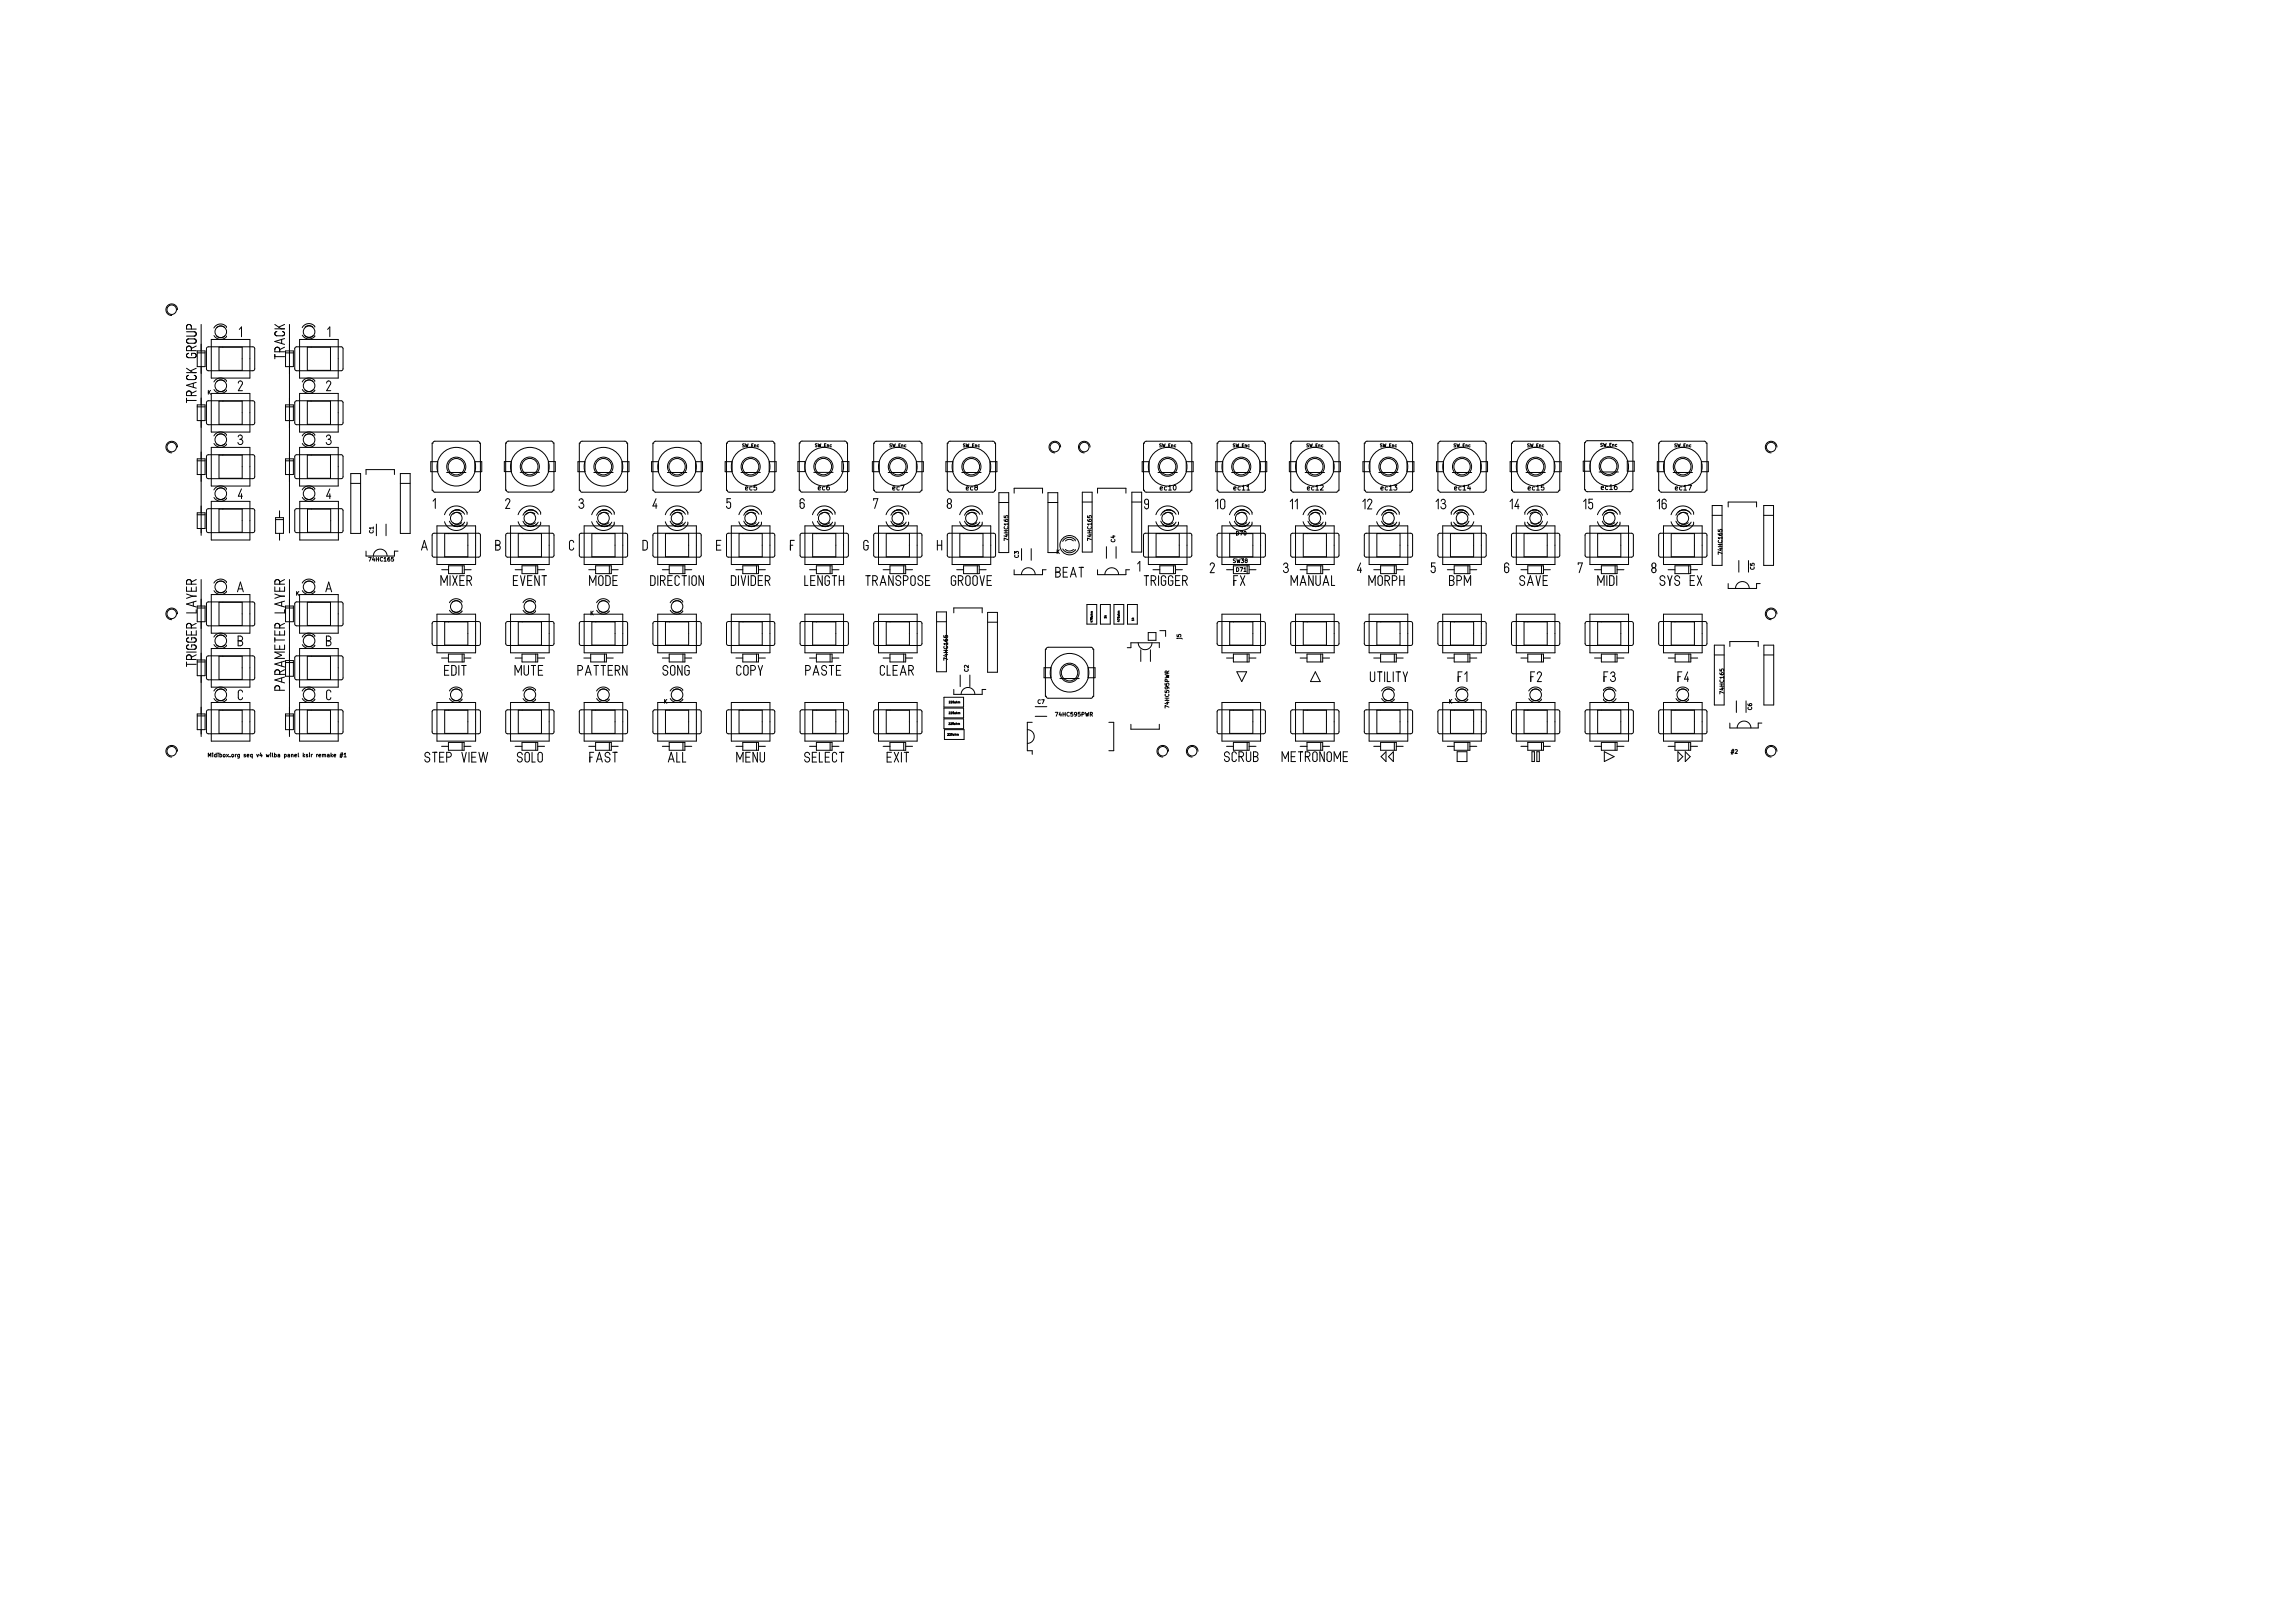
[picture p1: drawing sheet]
<svg xmlns="http://www.w3.org/2000/svg" width="594mm" height="420mm" viewBox="0 0 594 420" stroke-linecap="round" stroke-linejoin="round" font-family="sans-serif">
<defs><g id="words">
<g font-size="1.8">
<text x="193" y="126.9">ec5</text>
<text x="211.8" y="126.9">ec6</text>
<text x="231.1" y="126.9">ec7</text>
<text x="250.1" y="126.9">ec8</text>
<text x="300.4" y="126.9">ec10</text>
<text x="319.5" y="126.9">ec11</text>
<text x="338.5" y="126.9">ec12</text>
<text x="357.6" y="126.9">ec13</text>
<text x="376.6" y="126.9">ec14</text>
<text x="395.7" y="126.9">ec15</text>
<text x="414.6" y="126.8">ec16</text>
<text x="433.8" y="126.9">ec17</text>
</g>
<g font-size="1.4">
<text x="53.7" y="102.1">K</text>
<text x="96.7" y="138.1" transform="rotate(-90 96.7 138.1)">C1</text>
<text x="261" y="139.6" transform="rotate(-90 261 139.6)">74HC165</text>
<text x="273.4" y="143.4">K</text>
<text x="282.6" y="139.6" transform="rotate(-90 282.6 139.6)">74HC165</text>
<text x="288.7" y="140.4" transform="rotate(-90 288.7 140.4)">C4</text>
<text x="320" y="138.6">D70</text>
<text x="445.8" y="143.2" transform="rotate(-90 445.8 143.2)">74HC165</text>
<text x="95.7" y="145.3">74HC165</text>
<text x="263.7" y="144.4" transform="rotate(-90 263.7 144.4)">C3</text>
<text x="319.2" y="145.7">SW38</text>
<text x="320" y="148">D71</text>
<text x="454.1" y="147.5" transform="rotate(-90 454.1 147.5)">C5</text>
<text x="76.5" y="154.2">K</text>
<text x="152.7" y="159.3">K</text>
<text x="305.7" y="165.3" transform="rotate(-90 305.7 165.3)">j5</text>
<text x="245.4" y="170.6" transform="rotate(-90 245.4 170.6)">74HC165</text>
<text x="250.7" y="173.9" transform="rotate(-90 250.7 173.9)">C2</text>
<text x="446.2" y="179.3" transform="rotate(-90 446.2 179.3)">74HC165</text>
<text x="171.8" y="182.1">K</text>
<text x="268.6" y="182.2">C7</text>
<text x="273.4" y="185.5">74HC595PWR</text>
<text x="302.6" y="183" transform="rotate(-90 302.6 183)">74HC595PWR</text>
<text x="375" y="182.1">K</text>
<text x="453.5" y="183.8" transform="rotate(-90 453.5 183.8)">C6</text>
<text x="56.5" y="196">Midibox.org seq v4 wilba panel ksir remake #1</text>
<text x="448.2" y="195.1">#2</text>
</g>
<g font-size="1.1">
<text x="192" y="115.7">SW_Enc</text>
<text x="210.9" y="115.7">SW_Enc</text>
<text x="230.1" y="115.7">SW_Enc</text>
<text x="249.2" y="115.7">SW_Enc</text>
<text x="300" y="115.7">SW_Enc</text>
<text x="319" y="115.7">SW_Enc</text>
<text x="338.1" y="115.7">SW_Enc</text>
<text x="357.1" y="115.7">SW_Enc</text>
<text x="376.2" y="115.7">SW_Enc</text>
<text x="395.2" y="115.7">SW_Enc</text>
<text x="414.2" y="115.6">SW_Enc</text>
<text x="433.3" y="115.7">SW_Enc</text>
</g>
<g font-size=".7">
<text x="282.8" y="161" transform="rotate(-90 282.8 161)">470ohm</text>
<text x="286.4" y="160.1" transform="rotate(-90 286.4 160.1)">1k</text>
<text x="289.8" y="160.9" transform="rotate(-90 289.8 160.9)">470ohm</text>
<text x="293.5" y="160.7" transform="rotate(-90 293.5 160.7)">1k</text>
<text x="245.7" y="184.8">220ohm</text>
<text x="245.8" y="182">220ohm</text>
<text x="245.4" y="190.4">220ohm</text>
<text x="245.7" y="187.6">220ohm</text>
</g>
</g></defs>
<g fill="none" stroke="#000" stroke-width=".26">
<path d="M46 80.2a1.5 1.5 0 0 0-1.6-1.5 1.5 1.5 0 0 0-1.5 1.5 1.5 1.5 0 0 0 1.5 1.5M48.3 85.9h1.9a.57 .57 0 0 1 .6 .5 .57 .57 0 0 1-.6 .6h-1.9M48.3 95.3l1.6 1.2M48.3 96.5h2.5M48.5 87.9l1.7-.2a.57 .57 0 0 1 .6 .6 .57 .57 0 0 1-.6 .6h-1.4a.57 .57 0 0 1-.5-.4 .57 .57 0 0 1 .2-.6zM48.8 97.2a.55 .55 0 0 0-.5 .5 .55 .55 0 0 0 .5 .6h1.5a.55 .55 0 0 0 .5-.6 .55 .55 0 0 0-.5-.5M48.8 91.5a.57 .57 0 0 0-.5 .5 .57 .57 0 0 0 .5 .6h1.4a.57 .57 0 0 0 .6-.6 .57 .57 0 0 0-.6-.5h-.6v.5M49.5 85.2v-.6a.63 .63 0 0 0-.6-.6 .63 .63 0 0 0-.6 .6v.6h2.5M49.5 90.2v.6M49.5 90.2a.63 .63 0 0 0-.6-.6 .63 .63 0 0 0-.6 .6v.6h2.5M50 99.2v1M50.8 89.6l-1.3 .6"/>
<path d="M50.8 95.3l-1.5 .7M50.8 99l-2.5 .7 2.5 .8M51.1 91.4h2M51.1 90.8h2v4.1h-2zM52.1 84v54.6M53.6 89.9l.3-.1h11.8l.2 .4v5.5l-.4 .3-11.8-.1-.3-.4v-5.2zM54.7 87.9h10v10h-10zM55.4 86.9a1.87 1.87 0 0 0 3.2 .1M56.1 87a1.55 1.55 0 0 0 2.1 0M56.7 89.9h6v6h-6zM58.1 98.8a1.48 1.48 0 0 0-2 0M58.1 84.8a1.48 1.48 0 0 0-2 0"/>
<path d="M58.6 98.5a1.99 1.99 0 0 0-3.2 .4M58.6 84.8a1.86 1.86 0 0 0-3.2 .1M58.6 98.6v.1M61.7 99.2l.1-.3 .3-.3 .6 .3v.5l-1 1.7h1.1M61.9 85.3l.6-.7v2.6M71.1 91.8v1.1M71.1 84l1.7 1.1M71.1 85.1h2.6M71.1 92.3h2.6M71.7 85.8a.55 .55 0 0 0-.6 .6 .55 .55 0 0 0 .6 .5h1.4a.55 .55 0 0 0 .6-.5 .55 .55 0 0 0-.6-.6M72.4 90.5v.6M72.4 90.5a.63 .63 0 0 0-.6-.6 .63 .63 0 0 0-.7 .6v.6h2.6"/>
<path d="M72.9 87.9v1M73.7 84l-1.6 .7M73.7 87.6l-2.6 .8 2.6 .8M73.7 89.9l-1.3 .6M73.9 91.4h2M73.9 90.8h2v4.1h-2zM74.9 84v54M76.4 89.9l.4-.1h11.7l.3 .5v5.4l-.5 .3-11.7-.1-.3-.4v-5.2zM77.6 87.9h9.9v10h-9.9zM78.3 86.8a2 2 0 0 0 3.2 .3M78.9 86.9a1.55 1.55 0 0 0 2.1 0M79.6 89.9h5.9v6h-5.9z"/>
<path d="M81 98.8a1.48 1.48 0 0 0-2.1 0M81 84.7a1.48 1.48 0 0 0-2.1 0M81.5 98.5a1.99 1.99 0 0 0-3.3 .4M81.5 84.7a1.86 1.86 0 0 0-3.3 .1M81.5 86.9v.2M81.5 98.6v.1M84.6 99.2v-.3l.4-.3 .6 .3v.5l-1 1.7h1M84.8 85.3l.6-.7v2.6M46 115.7a1.5 1.5 0 0 0-1.6-1.5 1.5 1.5 0 0 0-1.5 1.5 1.5 1.5 0 0 0 1.5 1.5M48.3 103.1v1.1M48.3 103.7h2.5M49.5 101.8v.6"/>
<path d="M49.5 101.8a.63 .63 0 0 0-.6-.6 .63 .63 0 0 0-.6 .6v.6h2.5M50.8 101.2l-1.3 .6M51.1 104.8h2v4.1h-2zM51.1 118.8h2v4.1h-2zM51.1 105.3h2M51.1 119.3h2M53.6 117.9l.3-.2 11.8 .1 .2 .4v5.4l-.4 .3h-11.8l-.3-.5v-5.2zM53.6 103.9l.3-.1h11.8l.2 .4v5.5l-.4 .2h-11.8l-.3-.4v-5.3zM54.7 101.8h10v10.1h-10zM54.7 115.8h10v10h-10zM55.4 114.8a1.87 1.87 0 0 0 3.2 .1M55.4 100.8a1.87 1.87 0 0 0 3.2 .2"/>
<path d="M56.1 114.9a1.55 1.55 0 0 0 2.1 0M56.1 101a1.55 1.55 0 0 0 2.1 0M56.7 103.8h6v6h-6zM56.7 117.8h6v6h-6zM58.1 112.7a1.48 1.48 0 0 0-2 0M58.6 112.5a1.99 1.99 0 0 0-3.2 .3M58.6 112.5v.2M61.7 113.1l.3-.5 .6 .2v.7l-.5 .2 .6 .2 .2 .6-.2 .4-.4 .2-.5-.1-.2-.5M73.9 105.3h2M73.9 104.8h2v4.1h-2zM73.9 119.3h2M73.9 118.8h2v4.1h-2z"/>
<path d="M76.4 117.9l.4-.2 11.7 .1 .3 .4v5.4l-.5 .3h-11.7l-.3-.5v-5.2zM76.4 103.9l.4-.1h11.7l.3 .4v5.5l-.5 .2h-11.7l-.3-.4v-5.3zM77.6 101.8h9.9v10.1h-9.9zM77.6 115.8h9.9v10h-9.9zM78.3 114.8a1.87 1.87 0 0 0 3.2 .1M78.3 100.8a1.87 1.87 0 0 0 3.2 .2M78.9 114.9a1.55 1.55 0 0 0 2.1 0M78.9 101a1.55 1.55 0 0 0 2.1 0M79.6 103.8h5.9v6h-5.9zM79.6 117.8h5.9v6h-5.9zM81 112.7a1.48 1.48 0 0 0-2.1 0M81.5 112.5a1.99 1.99 0 0 0-3.3 .3"/>
<path d="M81.5 112.5v.2M84.5 113.1l.4-.5 .6 .2v.7l-.5 .2 .5 .2 .2 .6-.2 .4-.4 .2-.4-.1-.2-.5M111.5 119.5h1.8v2.6h-1.8zM112.2 114.4l.4-.2h11.1l.7 .5v12.2h-.2l-.2 .4-.3 .1h-11.1l-.7-.5v-12.2h.2zM122.9 119.5h1.8v2.6h-1.8zM130.5 119.5h1.8v2.6h-1.8zM141.9 119.5h1.8v2.6h-1.8zM149.6 119.5h1.8v2.6h-1.8zM150.3 114.4l.4-.2h11.1l.7 .5v12.2h-.2l-.2 .4-.3 .1h-11.1l-.7-.5v-12.2h.2zM161 119.5h1.8v2.6h-1.8zM168.7 119.5h1.8v2.6h-1.8zM169.4 114.4l.3-.2h11.1l.7 .5v12.2h-.2l-.1 .4-.4 .1h-11.1l-.7-.5v-12.2h.2z"/>
<path d="M180.1 119.5h1.8v2.6h-1.8zM187.7 119.5h1.8v2.6h-1.8zM188.4 114.4l.4-.2h11.1l.7 .5v12.2h-.2l-.2 .4-.3 .1h-11.1l-.7-.5v-12.2h.2zM199.1 119.5h1.8v2.6h-1.8zM206.5 119.5h1.8v2.6h-1.8zM217.9 119.5h1.8v2.6h-1.8zM225.8 119.5h1.8v2.6h-1.8zM226.5 114.4l.4-.2h11.1l.7 .5v12.2h-.2l-.2 .4-.3 .1h-11.1l-.7-.5v-12.2h.2zM237.2 119.5h1.8v2.6h-1.8zM244.9 119.5h1.8v2.6h-1.8zM245.6 114.4l.3-.2h11.1l.7 .5v12.2h-.2l-.1 .4-.4 .1h-11.1l-.7-.5v-12.2h.2zM256.3 119.5h1.8v2.6h-1.8z"/>
<path d="M274.6 115.7a1.5 1.5 0 0 0-1.6-1.5 1.5 1.5 0 0 0-1.5 1.5 1.5 1.5 0 0 0 1.5 1.5M282.2 115.7a1.5 1.5 0 0 0-1.5-1.5 1.5 1.5 0 0 0-1.5 1.5 1.5 1.5 0 0 0 1.5 1.5M295.7 119.5h1.8v2.6h-1.8zM296.4 114.4l.3-.2h11.1l.7 .5v12.2h-.2l-.1 .4-.4 .1h-11.1l-.7-.5v-12.2h.2zM307.1 119.5h1.8v2.6h-1.8zM314.7 119.5h1.8v2.6h-1.8zM315.4 114.4l.4-.2h11.1l.7 .5v12.2h-.2l-.2 .4-.3 .1h-11.1l-.7-.5v-12.2h.2zM326.1 119.5h1.8v2.6h-1.8zM333.8 119.5h1.8v2.6h-1.8zM334.5 114.4l.3-.2h11.1l.7 .5v12.2h-.2l-.1 .4-.4 .1h-11.1l-.7-.5v-12.2h.2zM345.2 119.5h1.8v2.6h-1.8zM352.8 119.5h1.8v2.6h-1.8z"/>
<path d="M353.5 114.4l.4-.2h11.1l.7 .5v12.2h-.2l-.2 .4-.3 .1h-11.1l-.7-.5v-12.2h.2zM364.2 119.5h1.8v2.6h-1.8zM371.9 119.5h1.8v2.6h-1.8zM372.6 114.4l.3-.2h11.1l.7 .5v12.2h-.2l-.1 .4-.4 .1h-11.1l-.7-.5v-12.2h.2zM383.3 119.5h1.8v2.6h-1.8zM390.9 119.5h1.8v2.6h-1.8zM391.6 114.4l.4-.2h11.1l.7 .5v12.2h-.2l-.2 .4-.3 .1h-11.1l-.7-.5v-12.2h.2zM402.3 119.5h1.8v2.6h-1.8zM409.8 119.4h1.8v2.6h-1.8zM410.5 114.2l.4-.1h11.1l.7 .5v12.2h-.2l-.2 .3-.3 .2h-11.1l-.7-.5v-12.2h.2zM421.2 119.4h1.8v2.6h-1.8zM429 119.5h1.8v2.6h-1.8z"/>
<path d="M429.7 114.4l.4-.2h11.1l.7 .5v12.2h-.2l-.2 .4-.3 .1h-11.1l-.7-.5v-12.2h.2zM440.4 119.5h1.8v2.6h-1.8zM460 115.7a1.5 1.5 0 0 0-1.5-1.5 1.5 1.5 0 0 0-1.5 1.5 1.5 1.5 0 0 0 1.5 1.5M51.1 132.8h2v4h-2zM51.1 133.3h2M53.6 131.8l.3-.1h11.8l.2 .4v5.5l-.4 .3-11.8-.1-.3-.4v-5.2zM54.7 129.8h10v10h-10zM55.4 128.8a1.87 1.87 0 0 0 3.2 .1M56.1 128.9a1.55 1.55 0 0 0 2.1 0M56.7 131.8h6v6h-6zM58.1 126.7a1.48 1.48 0 0 0-2 0M58.6 126.5a1.99 1.99 0 0 0-3.2 .3"/>
<path d="M58.6 126.5v.2M62.5 126.6l-.8 1.8h1.1M62.5 127.8v1.3M71.3 134.5h2.1M71.3 134h2.1v4.1h-2.1zM72.4 132.2v1.8M72.4 138.1v1.7M76.4 131.8l.4-.1h11.7l.3 .5v5.4l-.5 .3-11.7-.1-.3-.4v-5.2zM77.6 129.8h10v10h-10zM78.3 128.8a1.87 1.87 0 0 0 3.2 .1M78.9 128.9a1.55 1.55 0 0 0 2.1 0M79.6 131.8h6v6h-6z"/>
<path d="M81 126.7a1.48 1.48 0 0 0-2.1 0M81.5 126.5a1.99 1.99 0 0 0-3.3 .3M81.5 126.5v.2M85.4 127.8v1.3M85.4 126.6l-.8 1.8h1M90.8 122.6h2.5v15.5h-2.5zM90.8 125.1h2.5M94.7 122.8v-1.2h7.4v1.2M97.4 135.7v3M99.9 135.7v3M103.6 122.6h2.6v15.5h-2.6zM103.6 125.1h2.6"/>
<path d="M112 138.2l.3-.2 11.8 .1 .3 .4-.1 5.5-.4 .2h-11.8l-.2-.5v-5.2zM112.1 129.7l.6-.6v2.5M113.1 136.1h10v10h-10zM115.1 135.1a3.2 3.2 0 0 0 2.7 2.2 3.2 3.2 0 0 0 3.1-1.6v-.5M115.1 138.1h6v6h-6zM115.6 122.3h5M116.3 134.9a2.17 2.17 0 0 0 2.8 1.3M116.8 132.6a2.15 2.15 0 0 1 3.1 0M116.8 135.7a2.15 2.15 0 0 0 3.1 0M117.2 135.3a1.62 1.62 0 0 0 2.3 0M117.3 132.2a2.16 2.16 0 0 1 3 .9M119.1 132.1a2.17 2.17 0 0 0-2.8 1.3"/>
<path d="M119.4 133a1.53 1.53 0 0 0-2.2 .1M120.3 135.2a2.16 2.16 0 0 1-3 .9M120.9 133.2a2.5 2.5 0 0 0-2.1-2.2 3.2 3.2 0 0 0-3.7 2.2M128.3 139.9h.8l.3 .4v.5l-.5 .3 .4 .2 .2 .4-.1 .4-.4 .3h-.7zM130.9 129.7l.1-.4 .3-.2 .6 .3v.5l-1 1.7h1.1M131.1 138.2l.3-.2 11.7 .1 .3 .4v5.5l-.4 .2h-11.8l-.3-.5v-5.2zM132.2 136.1h10v10h-10zM134.1 135.1a3.2 3.2 0 0 0 2.7 2.2 3.2 3.2 0 0 0 3.2-1.6v-.5M134.2 138.1h6v6h-6zM134.6 122.3h5M135.4 134.9a2.17 2.17 0 0 0 2.8 1.3M135.9 132.6a2.15 2.15 0 0 1 3 0"/>
<path d="M135.9 135.7a2.15 2.15 0 0 0 3 0M136.3 135.3a1.62 1.62 0 0 0 2.3 0M136.4 132.2a2.16 2.16 0 0 1 2.9 .9M138.2 132.1a2.17 2.17 0 0 0-2.8 1.3M138.4 133a1.53 1.53 0 0 0-2.1 .1M139.3 135.2a2.16 2.16 0 0 1-2.9 .9M140 133.2a2.5 2.5 0 0 0-2.2-2.2 3.2 3.2 0 0 0-3.7 2.2M142.7 127.4l.7-.5v-12.2l-.7-.5-11.4 .1-.2 .4h-.2v12.2l.7 .5h11.1M149.9 129.6l.4-.4 .6 .1v.7l-.5 .2 .5 .2 .2 .6-.2 .4-.4 .2-.4-.1-.2-.4M150.1 138.2l.3-.2 11.8 .1 .3 .4-.1 5.5-.4 .2h-11.8l-.2-.5v-5.2zM151.2 136.1h10v10h-10zM153.2 135.1a3.2 3.2 0 0 0 2.7 2.2 3.2 3.2 0 0 0 3.1-1.6v-.5"/>
<path d="M153.2 138.1h6v6h-6zM153.7 122.3h5M154.4 134.9a2.17 2.17 0 0 0 2.8 1.3M154.9 132.6a2.15 2.15 0 0 1 3.1 0M154.9 135.7a2.15 2.15 0 0 0 3.1 0M155.3 135.3a1.62 1.62 0 0 0 2.3 0M155.4 132.2a2.16 2.16 0 0 1 3 .9M157.2 132.1a2.17 2.17 0 0 0-2.8 1.3M157.5 133a1.53 1.53 0 0 0-2.2 .1M158.4 135.2a2.16 2.16 0 0 1-3 .9M159 133.2a2.5 2.5 0 0 0-2.1-2.2 3.2 3.2 0 0 0-3.7 2.2M166.4 139.9h.8l.4 .5v1.5l-.5 .5h-.7z"/>
<path d="M169.2 138.2l.3-.2 11.7 .1 .3 .4v5.5l-.4 .2h-11.8l-.3-.5v-5.2zM169.8 130.4v1.2M169.8 129.1l-.8 1.9h1.1M170.3 136.1h10v10h-10zM172.2 135.1a3.2 3.2 0 0 0 2.7 2.2 3.2 3.2 0 0 0 3.2-1.6v-.5M172.3 138.1h6v6h-6zM172.8 122.3h5M173.5 134.9a2.17 2.17 0 0 0 2.8 1.3M174 132.6a2.15 2.15 0 0 1 3 0M174 135.7a2.15 2.15 0 0 0 3 0M174.4 135.3a1.62 1.62 0 0 0 2.3 0M174.5 132.2a2.16 2.16 0 0 1 2.9 .9"/>
<path d="M176.3 132.1a2.17 2.17 0 0 0-2.8 1.3M176.5 133a1.53 1.53 0 0 0-2.1 .1M177.4 135.2a2.16 2.16 0 0 1-2.9 .9M178.1 133.2a2.5 2.5 0 0 0-2.2-2.2 3.2 3.2 0 0 0-3.7 2.2M186.6 139.9h-1.1v2.5h1.1M188.2 138.2l.3-.2 11.8 .1 .3 .4-.1 5.5-.4 .2h-11.8l-.2-.5v-5.2zM189.1 129.1h-.9v1.1l.5-.3 .4 .4v1l-.6 .3-.4-.5M189.3 136.1h10v10h-10zM191.3 135.1a3.2 3.2 0 0 0 2.7 2.2 3.2 3.2 0 0 0 3.1-1.6v-.5M191.3 138.1h6v6h-6zM191.8 122.3h5M192.5 134.9a2.17 2.17 0 0 0 2.8 1.3"/>
<path d="M193 132.6a2.15 2.15 0 0 1 3.1 0M193 135.7a2.15 2.15 0 0 0 3.1 0M193.4 135.3a1.62 1.62 0 0 0 2.3 0M193.5 132.2a2.16 2.16 0 0 1 3 .9M195.3 132.1a2.17 2.17 0 0 0-2.8 1.3M195.6 133a1.53 1.53 0 0 0-2.2 .1M196.5 135.2a2.16 2.16 0 0 1-3 .9M197.1 133.2a2.5 2.5 0 0 0-2.1-2.2 3.2 3.2 0 0 0-3.7 2.2M205.6 139.9h-1v2.5M207.3 138.2l.3-.2 11.7 .1 .3 .4v5.5l-.4 .2h-11.8l-.3-.5v-5.2zM208.2 129.7l-.2-.4-.3-.2-.4 .1-.2 .4v1.7l.4 .3 .4-.1 .3-.4-.1-.8-.5-.2-.5 .3M208.4 136.1h10v10h-10z"/>
<path d="M210.3 135.1a3.2 3.2 0 0 0 2.7 2.2 3.2 3.2 0 0 0 3.2-1.6v-.5M210.4 138.1h6v6h-6zM210.6 122.3h5M211.6 134.9a2.17 2.17 0 0 0 2.8 1.3M212.1 132.6a2.15 2.15 0 0 1 3 0M212.1 135.7a2.15 2.15 0 0 0 3 0M212.5 135.3a1.62 1.62 0 0 0 2.3 0M212.6 132.2a2.16 2.16 0 0 1 2.9 .9M214.4 132.1a2.17 2.17 0 0 0-2.8 1.3M214.6 133a1.53 1.53 0 0 0-2.1 .1M215.5 135.2a2.16 2.16 0 0 1-2.9 .9M216.2 133.2a2.5 2.5 0 0 0-2.2-2.2 3.2 3.2 0 0 0-3.7 2.2"/>
<path d="M218.7 127.4l.7-.5v-12.2l-.7-.5-11.4 .1-.2 .4h-.2v12.2l.7 .5h11.1M226.2 129.5v-.4h1l-.8 2.5M226.3 138.2l.3-.2 11.8 .1 .3 .4-.1 5.5-.4 .2h-11.8l-.2-.5v-5.2zM227.4 136.1h10v10h-10zM229.4 135.1a3.2 3.2 0 0 0 2.7 2.2 3.2 3.2 0 0 0 3.1-1.6v-.5M229.4 138.1h6v6h-6zM229.9 122.3h5M230.6 134.9a2.17 2.17 0 0 0 2.8 1.3M231.1 132.6a2.15 2.15 0 0 1 3.1 0M231.1 135.7a2.15 2.15 0 0 0 3.1 0M231.5 135.3a1.62 1.62 0 0 0 2.3 0M231.6 132.2a2.16 2.16 0 0 1 3 .9"/>
<path d="M233.4 132.1a2.17 2.17 0 0 0-2.8 1.3M233.7 133a1.53 1.53 0 0 0-2.2 .1M234.6 135.2a2.16 2.16 0 0 1-3 .9M235.2 133.2a2.5 2.5 0 0 0-2.1-2.2 3.2 3.2 0 0 0-3.7 2.2M242.6 139.9v2.5M243.8 139.9v2.5M245.4 138.2l.3-.2 11.7 .1 .3 .4v5.5l-.4 .2h-11.8l-.3-.5v-5.2zM246.5 136.1h10v10h-10zM248.4 135.1a3.2 3.2 0 0 0 2.7 2.2 3.2 3.2 0 0 0 3.2-1.6v-.5M248.5 138.1h6v6h-6zM249 122.3h5M249.7 134.9a2.17 2.17 0 0 0 2.8 1.3"/>
<path d="M250.2 132.6a2.15 2.15 0 0 1 3 0M250.2 135.7a2.15 2.15 0 0 0 3 0M250.6 135.3a1.62 1.62 0 0 0 2.3 0M250.7 132.2a2.16 2.16 0 0 1 2.9 .9M252.5 132.1a2.17 2.17 0 0 0-2.8 1.3M252.7 133a1.53 1.53 0 0 0-2.1 .1M253.6 135.2a2.16 2.16 0 0 1-2.9 .9M254.3 133.2a2.5 2.5 0 0 0-2.2-2.2 3.2 3.2 0 0 0-3.7 2.2M258.6 127.6h2.5v15.4h-2.5zM258.6 130.1h2.5M262.5 127.7v-1.3h7.4v1.3M271.3 127.6h2.5v15.4h-2.5z"/>
<path d="M271.3 130.1h2.5M278.3 139.8a1.99 1.99 0 0 0-3.2 .3M278.3 139.8v.2M280.2 127.4h2.5v15.5h-2.5zM280.2 130h2.5M284.1 127.7v-1.3h7.4v1.3M293 127.4h2.5v15.5h-2.5zM293 130h2.5M296.2 138.2l.3-.2 11.7 .1 .3 .4v5.5l-.4 .2h-11.8l-.3-.5v-5.2zM297.3 136.1h10v10h-10zM297.3 130.2l-.4 .4-.5-.2-.1-.7 .2-.4 .4-.1 .4 .3v1.8l-.5 .4-.4-.1-.1-.4M299.2 135.1a3.2 3.2 0 0 0 2.7 2.2 3.2 3.2 0 0 0 3.2-1.6v-.5"/>
<path d="M299.3 138.1h6v6h-6zM299.8 122.3h5M300.5 134.9a2.17 2.17 0 0 0 2.8 1.3M301 132.6a2.15 2.15 0 0 1 3 0M301 135.7a2.15 2.15 0 0 0 3 0M301.4 135.3a1.62 1.62 0 0 0 2.3 0M301.5 132.2a2.16 2.16 0 0 1 2.9 .9M303.3 132.1a2.17 2.17 0 0 0-2.8 1.3M303.5 133a1.53 1.53 0 0 0-2.1 .1M304.4 135.2a2.16 2.16 0 0 1-2.9 .9M305.1 133.2a2.5 2.5 0 0 0-2.2-2.2 3.2 3.2 0 0 0-3.7 2.2M314.6 129.9l.6-.7v2.5"/>
<path d="M315.2 138.2l.3-.2 11.8 .1 .3 .4-.1 5.5-.4 .2h-11.8l-.2-.5v-5.2zM316.1 129.4l.5-.2 .4 .4v1.7l-.4 .4h-.4l-.3-.4zM316.3 136.1h10v10h-10zM318.3 135.1a3.2 3.2 0 0 0 2.7 2.2 3.2 3.2 0 0 0 3.1-1.6v-.5M318.3 138.1h6v6h-6zM318.8 122.3h5M319.5 134.9a2.17 2.17 0 0 0 2.8 1.3M320 132.6a2.15 2.15 0 0 1 3.1 0M320 135.7a2.15 2.15 0 0 0 3.1 0M320.4 135.3a1.62 1.62 0 0 0 2.3 0M320.5 132.2a2.16 2.16 0 0 1 3 .9M322.3 132.1a2.17 2.17 0 0 0-2.8 1.3"/>
<path d="M322.6 133a1.53 1.53 0 0 0-2.2 .1M323.5 135.2a2.16 2.16 0 0 1-3 .9M324.1 133.2a2.5 2.5 0 0 0-2.1-2.2 3.2 3.2 0 0 0-3.7 2.2M334 129.9l.6-.7v2.5M334.3 138.2l.3-.2 11.7 .1 .3 .4v5.5l-.4 .2h-11.8l-.3-.5v-5.2zM335.2 129.9l.6-.7v2.5M335.4 136.1h10v10h-10zM337.3 135.1a3.2 3.2 0 0 0 2.7 2.2 3.2 3.2 0 0 0 3.2-1.6v-.5M337.4 138.1h6v6h-6zM337.9 122.3h5M338.6 134.9a2.17 2.17 0 0 0 2.8 1.3M339.1 132.6a2.15 2.15 0 0 1 3 0"/>
<path d="M339.1 135.7a2.15 2.15 0 0 0 3 0M339.5 135.3a1.62 1.62 0 0 0 2.3 0M339.6 132.2a2.16 2.16 0 0 1 2.9 .9M341.4 132.1a2.17 2.17 0 0 0-2.8 1.3M341.6 133a1.53 1.53 0 0 0-2.1 .1M342.5 135.2a2.16 2.16 0 0 1-2.9 .9M343.2 133.2a2.5 2.5 0 0 0-2.2-2.2 3.2 3.2 0 0 0-3.7 2.2M352.8 129.9l.5-.7v2.5M353.3 138.2l.3-.2 11.8 .1 .3 .4-.1 5.5-.4 .2h-11.8l-.2-.5v-5.2zM354 129.8l.1-.4 .4-.2 .6 .3v.5l-1.1 1.7h1.1M354.4 136.1h10v10h-10zM356.4 135.1a3.2 3.2 0 0 0 2.7 2.2 3.2 3.2 0 0 0 3.1-1.6v-.5"/>
<path d="M356.4 138.1h6v6h-6zM356.9 122.3h5M357.6 134.9a2.17 2.17 0 0 0 2.8 1.3M358.1 132.6a2.15 2.15 0 0 1 3.1 0M358.1 135.7a2.15 2.15 0 0 0 3.1 0M358.5 135.3a1.62 1.62 0 0 0 2.3 0M358.6 132.2a2.16 2.16 0 0 1 3 .9M360.4 132.1a2.17 2.17 0 0 0-2.8 1.3M360.7 133a1.53 1.53 0 0 0-2.2 .1M361.6 135.2a2.16 2.16 0 0 1-3 .9M362.2 133.2a2.5 2.5 0 0 0-2.1-2.2 3.2 3.2 0 0 0-3.7 2.2M371.7 129.9l.6-.7v2.5"/>
<path d="M372.4 138.2l.3-.2 11.7 .1 .3 .4v5.5l-.4 .2h-11.8l-.3-.5v-5.2zM373.1 129.7l.3-.4 .6 .2 .1 .5-.6 .4 .6 .1 .2 .6-.2 .4-.4 .2-.5-.1-.2-.4M373.5 136.1h10v10h-10zM375.5 138.1h6v6h-6zM375.7 133.2a2.56 2.56 0 0 1 2.4-2.2 3.2 3.2 0 0 1 3.4 2.2M376 122.3h5M376.3 135.2a2.16 2.16 0 0 0 2.9 .9M376.7 135.7a2.15 2.15 0 0 0 3 0M376.7 132.6a2.15 2.15 0 0 1 3 0M377.1 133a1.62 1.62 0 0 1 2.2 0M377.4 132.1a2.17 2.17 0 0 1 2.8 1.3M379.2 132.2a2.16 2.16 0 0 0-2.9 .9"/>
<path d="M379.3 135.2a1.53 1.53 0 0 1-2.1 .1M380.2 134.9a2.17 2.17 0 0 1-2.8 1.3M381.5 135.1a3.2 3.2 0 0 1-2.7 2.2 3.2 3.2 0 0 1-3.1-1.6v-.5M390.9 129.9l.6-.7v2.5M391.4 138.2l.3-.2 11.8 .1 .3 .4-.1 5.5-.4 .2h-11.8l-.2-.5v-5.2zM392.5 136.1h10v10h-10zM393 130.5v1.2M393 129.2l-.9 1.9h1.1M394.5 138.1h6v6h-6zM394.7 133.2a2.56 2.56 0 0 1 2.4-2.2 3.2 3.2 0 0 1 3.5 2.2M395 122.3h5M395.4 135.2a2.16 2.16 0 0 0 2.9 .9"/>
<path d="M395.7 135.7a2.15 2.15 0 0 0 3.1 0M395.7 132.6a2.15 2.15 0 0 1 3.1 0M396.1 133a1.62 1.62 0 0 1 2.3 0M396.5 132.1a2.17 2.17 0 0 1 2.8 1.3M398.3 132.2a2.16 2.16 0 0 0-2.9 .9M398.4 135.2a1.53 1.53 0 0 1-2.2 .1M399.3 134.9a2.17 2.17 0 0 1-2.8 1.3M400.6 135.1a3.2 3.2 0 0 1-2.8 2.2 3.2 3.2 0 0 1-3.1-1.6v-.5M409.9 129.9l.6-.7v2.5M410.5 138.2l.3-.2 11.7 .1 .3 .4v5.5l-.4 .2h-11.8l-.3-.5v-5.2zM411.6 136.1h10v10h-10zM412.3 129.2h-1v1.1l.5-.2 .4 .2v1.2l-.6 .2-.4-.5"/>
<path d="M413.5 135.1a3.2 3.2 0 0 0 2.7 2.2 3.2 3.2 0 0 0 3.2-1.6v-.5M413.6 138.1h6v6h-6zM413.9 122.2h5M414.8 134.9a2.17 2.17 0 0 0 2.8 1.3M415.3 132.6a2.15 2.15 0 0 1 3 0M415.3 135.7a2.15 2.15 0 0 0 3 0M415.7 135.3a1.62 1.62 0 0 0 2.3 0M415.8 132.2a2.16 2.16 0 0 1 2.9 .9M417.6 132.1a2.17 2.17 0 0 0-2.8 1.3M417.8 133a1.53 1.53 0 0 0-2.1 .1M418.7 135.2a2.16 2.16 0 0 1-2.9 .9M419.4 133.2a2.5 2.5 0 0 0-2.2-2.2 3.2 3.2 0 0 0-3.7 2.2"/>
<path d="M429 129.9l.6-.7v2.5M429.5 138.2l.3-.2 11.8 .1 .3 .4-.1 5.5-.4 .2h-11.8l-.2-.5v-5.2zM430.6 136.1h10v10h-10zM431.3 129.8l-.1-.4-.4-.2-.4 .1-.2 .4 .1 1.7 .3 .3h.5l.2-.4-.1-.8-.5-.3-.5 .3M432.6 135.1a3.2 3.2 0 0 0 2.7 2.2 3.2 3.2 0 0 0 3.1-1.6v-.5M432.6 138.1h6v6h-6zM433.1 122.3h5M433.8 134.9a2.17 2.17 0 0 0 2.8 1.3M434.3 132.6a2.15 2.15 0 0 1 3.1 0M434.3 135.7a2.15 2.15 0 0 0 3.1 0M434.7 135.3a1.62 1.62 0 0 0 2.3 0M434.8 132.2a2.16 2.16 0 0 1 3 .9"/>
<path d="M436.6 132.1a2.17 2.17 0 0 0-2.8 1.3M436.9 133a1.53 1.53 0 0 0-2.2 .1M437.8 135.2a2.16 2.16 0 0 1-3 .9M438.4 133.2a2.5 2.5 0 0 0-2.1-2.2 3.2 3.2 0 0 0-3.7 2.2M443.2 130.9h2.6v15.5h-2.6zM443.2 133.4h2.6M447.4 131.2v-1.2h7.3v1.2M456.6 130.9h2.5v15.5h-2.5zM456.6 133.4h2.5M46 158.9a1.5 1.5 0 0 0-1.6-1.5 1.5 1.5 0 0 0-1.5 1.5 1.5 1.5 0 0 0 1.5 1.5M48.3 151.9v1.2h2.5v-1.2M48.3 153.8l1.6 .5"/>
<path d="M49.5 150.7a.63 .63 0 0 0-.6-.7 .63 .63 0 0 0-.6 .7v.5h2.5M49.5 150.7v.5M49.5 152.1v1M49.9 154.3h.9M49.9 154.3l-1.6 .6M50 155.9v1M50.8 157.8v.9h-2.5M50.8 150l-1.3 .7M50.8 155.6l-2.5 .8 2.5 .7M51.1 156.9h2v4.1h-2zM51.1 157.4h2M52.1 150v40.7"/>
<path d="M53.6 156l.3-.2 11.8 .1 .2 .4v5.4l-.4 .3h-11.8l-.3-.5v-5.2zM54.7 153.9h10v10h-10zM55.4 152.9a1.87 1.87 0 0 0 3.2 .1M56.1 153a1.55 1.55 0 0 0 2.1 0M56.7 155.9h6v6h-6zM58.1 150.8a1.48 1.48 0 0 0-2 0M58.6 150.8a1.86 1.86 0 0 0-3.2 .1M61.5 153.2l.7-2.5 .8 2.5M61.7 152.5h1M71.1 151.9v1.2h2.6v-1.2M71.1 153.8l1.6 .5M72.4 150.7v.5"/>
<path d="M72.4 152.1v1M72.4 150.7a.63 .63 0 0 0-.6-.7 .63 .63 0 0 0-.7 .7v.5h2.6M72.7 154.3h1M72.7 154.3l-1.6 .6M72.9 155.9v1M73.7 150l-1.3 .7M73.7 157.8v.9h-2.6M73.7 155.6l-2.6 .8 2.6 .7M73.9 157.4h2M73.9 156.9h2v4.1h-2zM74.9 150v40.7M76.4 156l.4-.2 11.7 .1 .3 .4v5.4l-.5 .3h-11.7l-.3-.5v-5.2z"/>
<path d="M77.6 153.9h9.9v10h-9.9zM78.3 152.9a1.87 1.87 0 0 0 3.2 .1M78.9 153a1.55 1.55 0 0 0 2.1 0M79.6 155.9h5.9v6h-5.9zM81 150.8a1.48 1.48 0 0 0-2.1 0M81.5 150.8a1.86 1.86 0 0 0-3.3 .1M84.3 153.2l.8-2.5 .7 2.5M84.6 152.5h1M94.7 142.7v1.2h7.4v-1.2h.9M96.6 143.9a1.78 1.78 0 0 1 1.8-1.7 1.78 1.78 0 0 1 1.8 1.7M109.1 142.4l.8-2.5 .7 2.5M109.4 141.7h1"/>
<path d="M113.1 159h10v10h-10zM114.1 151.6v-2.6l.9 1.8 .8-1.8v2.6M114.3 147.5h1.8M116.1 146.5h4.1v2h-4.1zM116.4 158a1.87 1.87 0 0 0 3.2 .1M116.5 149v2.6M117 158.1a1.55 1.55 0 0 0 2.1 0M117.2 149l1.1 2.6M118.3 149l-1.1 2.6M119.1 150.3h.9M119.1 155.9a1.48 1.48 0 0 0-2.1 0M119.6 155.9a1.86 1.86 0 0 0-3.3 .1"/>
<path d="M119.7 146.5v2M120.2 147.5h1.8M120.2 149h-1.1v2.6h1.1M120.9 150.3h.5M121.4 150.3l.6-.3v-.6l-.3-.3-.8-.1v2.6M121.4 150.3l.7 1.3M128.3 141.1h.6M132.2 159h10v10h-10zM132.9 150.3h.9M133.3 147.5h1.8M134 149h-1.1v2.6h1.1M134.7 149l.6 2.6 .6-2.6"/>
<path d="M135.1 146.5h4.1v2h-4.1zM135.4 158a1.87 1.87 0 0 0 3.2 .1M136.1 158.1a1.55 1.55 0 0 0 2.1 0M136.6 150.3h.9M137.7 149h-1.1v2.6h1.1M138.1 155.9a1.48 1.48 0 0 0-2 0M138.6 155.9a1.86 1.86 0 0 0-3.2 .1M138.7 146.5v2M139.2 147.5h1.8M139.6 149v2.6l-1.2-2.6v2.6M140.3 149h1.1M140.9 149v2.6"/>
<path d="M148.5 140.4l-.2-.4-.3-.1-.4 .1-.2 .4 .1 1.8 .6 .2 .4-.5M151.2 159h10v10h-10zM152.4 147.5h1.8M152.6 151.6v-2.6l.8 1.8 .9-1.8v2.6M154.2 146.5h4v2h-4zM154.5 158a1.87 1.87 0 0 0 3.2 .1M155.1 158.1a1.55 1.55 0 0 0 2.1 0M155.1 149.2l.6-.1 .4 .4v1.6l-.4 .4h-.4l-.3-.4v-1.5zM156.8 149l.8 .1 .3 .4v1.5l-.4 .5-.7 .1zM157.2 155.9a1.48 1.48 0 0 0-2.1 0M157.7 155.7a1.99 1.99 0 0 0-3.3 .3M157.7 155.7v.2"/>
<path d="M157.7 146.5v2M158.2 147.5h1.8M158.7 150.3h.9M159.8 149h-1.1v2.6h1.1M168.4 149l.8 .1 .3 .4 .1 1.5-.5 .5-.7 .1zM170.3 159h10v10h-10zM170.3 149v2.6M171 150.3h.5M171.4 147.5h1.8M171.5 150.3l.6-.3v-.6l-.3-.3-.8-.1v2.6M171.5 150.3l.7 1.3M172.9 150.3h.9"/>
<path d="M173.2 146.5h4.1v2h-4.1zM173.5 158a1.87 1.87 0 0 0 3.2 .1M174 149h-1.1v2.6h1.1M174.2 158.1a1.55 1.55 0 0 0 2.1 0M175.8 149.6l-.1-.4-.4-.2-.4 .2-.2 .4 .2 1.8 .6 .1 .3-.5M176.2 155.9a1.48 1.48 0 0 0-2 0M176.5 149h1.2M176.7 155.9a1.86 1.86 0 0 0-3.2 .1M176.8 146.5v2M177.1 149v2.6M177.3 147.5h1.8M178.4 149v2.6"/>
<path d="M179.3 149.2l.5-.1 .4 .4v1.6l-.4 .4h-.4l-.3-.4v-1.5zM182.1 149v2.6l-1.1-2.6v2.6M185.5 141.1h.9M189.3 159h10v10h-10zM189.3 149l.8 .1 .3 .4v1.5l-.4 .5-.7 .1zM190.5 147.5h1.8M191.2 149v2.6M191.9 149l.5 2.6 .6-2.6M192.3 146.5h4v2h-4zM193.7 149v2.6M194.4 149l.8 .1 .3 .4 .1 1.5-.5 .5-.7 .1zM195.8 146.5v2"/>
<path d="M196.3 150.3h.9M196.3 147.5h1.8M197.4 149h-1.1v2.6h1.1M198.1 150.3h.6M198.7 150.3l.5-.3v-.6l-.3-.3-.8-.1v2.6M198.7 150.3l.6 1.3M204.6 141.1h.6M208.3 149v2.6h.8M208.4 159h10v10h-10zM209.5 147.5h1.8M209.9 150.3h.9M211 149h-1.1v2.6h1.1"/>
<path d="M211.3 146.5h4.1v2h-4.1zM212.8 149v2.6l-1.1-2.6v2.6M214.7 149.6l-.1-.4-.4-.2-.4 .1-.2 .4v1.6l.5 .5 .4-.2 .2-.4v-.6h-.6M214.9 146.5v2M215.4 147.5h1.8M215.4 149h1.1M216 149v2.6M217.3 150.3h1.1M217.3 149v2.6M218.4 149v2.6M224.1 149h1.1M224.7 149v2.6"/>
<path d="M224.7 140.5l-.1-.4-.3-.2-.5 .1-.2 .3v1.7l.6 .4 .4-.2 .1-.4v-.6h-.5M225.9 150.3h.6M226.5 150.3l.5-.3 .1-.6-.4-.3-.8-.1v2.6M226.5 150.3l.6 1.3M227.4 159h10v10h-10zM227.8 151.6l.8-2.6 .7 2.6M228.1 150.8h1M228.6 147.5h1.8M230.4 146.5h4v2h-4zM231.2 149v2.6l-1.1-2.6v2.6M233.2 149.7l-.4-.6-.7 .1-.2 .4 .1 .4 .9 .4 .3 .6-.3 .4-.4 .2-.4-.2-.2-.5M233.9 150.3h.6l.4-.2 .2-.5-.3-.4-.9-.2v2.6"/>
<path d="M233.9 146.5v2M234.4 147.5h1.8M235.9 149.2l.6-.1 .4 .4v1.6l-.4 .4h-.4l-.3-.4v-1.5zM238.9 149.7l-.4-.6-.7 .1-.2 .4 .1 .4 1 .4 .2 .6-.2 .4-.5 .2-.4-.2-.2-.5M239.6 150.3h.9M240.7 149h-1.1v2.6h1.1M242.4 158.4h2.6v15.5h-2.6zM242.6 141.1h1.2M246.9 158.7v-1.3h7.3v1.3M247.4 149.6l-.1-.4-.4-.2-.4 .1-.2 .4v1.6l.5 .5 .4-.2 .2-.4v-.6h-.6M247.6 147.5h1.8M248.1 150.3h.5"/>
<path d="M248.6 150.3l.6-.3v-.6l-.3-.3-.8-.1v2.6M248.6 150.3l.7 1.3M249.4 146.5h4.1v2h-4.1zM250.2 149.2l.5-.1 .4 .4v1.6l-.4 .4h-.4l-.3-.4v-1.5zM252 149.2l.6-.1 .4 .4v1.6l-.4 .4h-.5l-.2-.4-.1-1.5zM253 146.5v2M253.5 147.5h1.8M253.7 149l.6 2.6 .5-2.6M255.5 150.3h1M255.7 158.5h2.5v15.5h-2.5zM256.7 149h-1.2v2.6h1.2M262.5 147.5v1.3h7.4v-1.3h.9"/>
<path d="M264.4 148.8a1.78 1.78 0 0 1 1.8-1.8 1.78 1.78 0 0 1 1.8 1.8M264.4 142v3M266.9 142v3M273.3 146.9h.8l.3 .5-.1 .5-.4 .2 .4 .2 .2 .4-.2 .5-.3 .2h-.7zM273.3 148.1h.6M275.1 142.1a1.87 1.87 0 0 0 3.2 .1M275.2 148.1h1M275.8 142.2a1.55 1.55 0 0 0 2.1 0M276.4 146.9h-1.2v2.5h1.2M277.1 149.4l.7-2.5 .8 2.5M277.3 148.6h1M277.8 140a1.48 1.48 0 0 0-2 0"/>
<path d="M279.3 146.9h1.1M279.9 146.9v2.5M281.4 156.5h2.5v5.1h-2.5zM284.1 147.5v1.3h7.4v-1.3h.9M284.9 156.5h2.5v5.1h-2.5zM286 148.8a1.78 1.78 0 0 1 1.8-1.8 1.78 1.78 0 0 1 1.8 1.8M286.4 141.5v3M288.4 156.5h2.5v5.1h-2.5zM288.9 141.5v3M291.9 156.5h2.5v5.1h-2.5zM294.5 146l.6-.6v2.5M296.2 149h1.1"/>
<path d="M296.7 149v2.6M298 150.3h.6M298.4 147.5h1.8M298.6 150.3l.5-.3v-.6l-.3-.3-.8-.1v2.6M298.6 150.3l.6 1.3M299.9 149v2.6M300.2 146.5h4.1v2h-4.1zM301.8 149.6l-.2-.4-.4-.2-.3 .1-.3 .4v1.6l.6 .5 .4-.2 .2-.4v-.6h-.6M303.6 149.6l-.1-.4-.4-.2-.4 .1-.2 .4v1.6l.2 .3 .3 .2 .4-.2 .2-.4v-.6h-.6M303.8 146.5v2M304.3 147.5h1.8M304.3 150.3h1"/>
<path d="M305.4 149h-1.1v2.6h1.1M306.1 150.3h.6M306.7 150.3l.5-.3 .1-.6-.4-.3-.8-.1v2.6M306.7 150.3l.6 1.3M313.3 146.3l.3-.5 .7 .2v.5l-1 1.8h1M316.3 159h10v10h-10zM317.5 147.5h1.8M319.3 146.5h4v2h-4zM319.4 150.3h.6M320.4 149h-1v2.6M321.1 149l1.1 2.6M322.2 149l-1.1 2.6"/>
<path d="M322.8 146.5v2M323.3 147.5h1.8M332.3 146.2l.3-.4 .6 .1 .1 .7-.6 .3 .5 .1 .3 .5-.2 .5-.4 .2-.5-.1-.2-.4M334.2 151.6v-2.6l.8 1.8 .8-1.8v2.6M335.4 159h10v10h-10zM336.5 147.5h1.8M336.6 151.6l.7-2.6 .8 2.6M336.8 150.8h1M338.3 146.5h4.1v2h-4.1zM339.9 149v2.6l-1.1-2.6v2.6M340.6 149v2.1l.2 .3 .4 .2 .5-.5 .1-2.1M341.9 146.5v2"/>
<path d="M342.4 147.5h1.8M342.5 151.6l.7-2.6 .8 2.6M342.7 150.8h1M344.7 149v2.6h.8M352.2 147v1.3M352.2 145.7l-.8 1.9h1.1M354.3 151.6v-2.6l.9 1.8 .8-1.8v2.6M354.4 159h10v10h-10zM355.6 147.5h1.8M356.9 149.2l.5-.1 .4 .4v1.6l-.4 .4h-.4l-.3-.4v-1.5zM357.4 146.5h4v2h-4zM358.5 150.3h.6"/>
<path d="M359.1 150.3l.5-.3 .1-.6-.4-.3-.8-.1v2.6M359.1 150.3l.6 1.3M360.4 150.3h.7l.4-.2 .1-.5-.2-.4-1-.2v2.6M360.9 146.5v2M361.4 147.5h1.8M362.3 150.3h1.2M362.3 149v2.6M363.5 149v2.6M371.5 145.7h-.9v1.1l.4-.2 .5 .3-.1 1.1-.6 .2-.4-.5M373.5 159h10v10h-10zM374.6 147.5h1.8M375.2 149l.8 .1 .3 .4v.5l-.5 .3 .4 .1 .2 .4-.1 .5-.3 .2-.8 .1z"/>
<path d="M375.2 150.3h.6M376.4 146.5h4.1v2h-4.1zM377.1 150.3h.7l.4-.2 .1-.5-.2-.4-1-.2v2.6M379 151.6v-2.6l.9 1.8 .8-1.8v2.6M380 146.5v2M380.5 147.5h1.8M390.6 146.3l-.2-.4-.3-.2-.4 .1-.2 .4v1.7l.4 .3h.4l.3-.4-.2-.8-.5-.3-.4 .4M392.5 159h10v10h-10zM393.7 147.5h1.8M394.7 149.7l-.2-.5-.5-.2-.4 .2-.2 .4 .2 .5 1 .5-.1 .8-.7 .1-.4-.6M395.4 151.6l.7-2.6 .8 2.6M395.5 146.5h4v2h-4z"/>
<path d="M395.6 150.8h1M397.6 149l.6 2.6 .5-2.6M399 146.5v2M399.5 150.3h.9M399.5 147.5h1.8M400.6 149h-1.1v2.6h1.1M408.5 146.2v-.5h1.1l-.8 2.6M411.6 159h10v10h-10zM412.7 147.5h1.8M413.6 151.6v-2.6l.8 1.8 .8-1.8v2.6M414.5 146.5h4.1v2h-4.1zM415.9 149v2.6"/>
<path d="M416.7 149l.7 .1 .4 .4v1.6l-.5 .4-.6 .1zM418.1 146.5v2M418.5 149v2.6M418.6 147.5h1.8M430.6 159h10v10h-10zM431 149.7l-.2-.5-.5-.2-.4 .2-.2 .4 .2 .5 1 .5-.1 .8-.7 .1-.4-.6M431.7 149l.5 1.6M431.8 147.5h1.8M432.2 150.6v1M432.8 149l-.6 1.6M433.6 146.5h4v2h-4zM434.8 149.7l-.4-.6-.7 .1-.1 .8 1 .4 .2 .6-.2 .4-.4 .2-.5-.2-.2-.5"/>
<path d="M437.1 146.5v2M437.5 150.3h1M437.6 147.5h1.8M438.7 149h-1.2v2.6h1.2M439.4 149l1.1 2.6M440.5 149l-1.1 2.6M447.4 151.1v1.2h7.3v-1.2h.9M449.2 152.3a1.78 1.78 0 0 1 1.8-1.7 1.78 1.78 0 0 1 1.8 1.7M450.1 145.1v3M452.6 145.1v3M460 158.9a1.5 1.5 0 0 0-1.5-1.5 1.5 1.5 0 0 0-1.5 1.5 1.5 1.5 0 0 0 1.5 1.5M48.3 163.3v1.1h2.5v-1.1"/>
<path d="M48.3 168.8h2.5M48.3 171.4v1.1M48.3 172h2.5M48.8 167a.57 .57 0 0 0-.5 .5 .57 .57 0 0 0 .5 .6h1.4a.57 .57 0 0 0 .6-.6 .57 .57 0 0 0-.6-.5h-.6v.5M48.8 165.1a.57 .57 0 0 0-.5 .6 .57 .57 0 0 0 .5 .5h1.4a.57 .57 0 0 0 .6-.5 .57 .57 0 0 0-.6-.6h-.6v.6M49.5 162a.63 .63 0 0 0-.6-.6 .63 .63 0 0 0-.6 .6v.6h2.5M49.5 162v.6M49.5 163.5v.9M49.5 170.2v.5M49.5 170.2a.63 .63 0 0 0-.6-.7 .63 .63 0 0 0-.6 .7v.5h2.5M50.8 161.4l-1.3 .6M50.8 169.5l-1.3 .7"/>
<path d="M51.1 170.9h2v4h-2zM51.1 171.4h2M53.6 169.9l.3-.1h11.8l.2 .4v5.5l-.5 .3-11.7-.1-.3-.4v-5.2zM54.7 167.9h10v10h-10zM55.4 166.9a2 2 0 0 0 3.2 .3M56.1 167a1.55 1.55 0 0 0 2.1 0M56.7 169.9h6v6h-6zM58.1 178.8a1.48 1.48 0 0 0-2 0M58.1 164.8a1.48 1.48 0 0 0-2 0M58.6 178.8a1.86 1.86 0 0 0-3.2 .1M58.6 164.8a1.86 1.86 0 0 0-3.2 .1M58.6 167v.2"/>
<path d="M61.6 164.7h.8l.4 .4-.1 .6-.5 .2 .4 .2 .2 .4-.1 .4-.3 .2-.8 .1zM61.6 165.9h.6M62.8 179.2l-.2-.4-.4-.2-.4 .2-.1 .4 .1 1.7 .6 .2 .4-.5M71.1 163.3v1.1h2.6v-1.1M71.1 165.1v1.1M71.1 167v1.1h2.6v-1.1M71.1 165.7h2.6M72.4 162v.6M72.4 163.5v.9M72.4 167.1v1M72.4 174v.6M72.4 178.7v-.6a.63 .63 0 0 0-.6-.6 .63 .63 0 0 0-.7 .6v.6h2.6"/>
<path d="M72.4 162a.63 .63 0 0 0-.6-.6 .63 .63 0 0 0-.7 .6v.6h2.6M72.4 174a.63 .63 0 0 0-.6-.6 .63 .63 0 0 0-.7 .6v.6h2.6M72.9 171.4v1M72.9 175.5v1M73.7 161.4l-1.3 .6M73.7 168.8h-2.6l1.8 .8-1.8 .8h2.6M73.7 171.2l-2.6 .7 2.6 .8M73.7 173.4l-1.3 .6M73.7 175.3l-2.6 .7 2.6 .8M73.9 171h2v4.1h-2zM73.9 171.5h2M76.4 169.9l.4-.1h11.7l.3 .4v5.5l-.5 .3-11.7-.1-.3-.4v-5.2z"/>
<path d="M77.6 167.9h9.9v10h-9.9zM78.3 166.9a2 2 0 0 0 3.2 .3M78.9 167a1.55 1.55 0 0 0 2.1 0M79.6 169.9h5.9v6h-5.9zM81 178.8a1.48 1.48 0 0 0-2.1 0M81 164.8a1.48 1.48 0 0 0-2.1 0M81.5 178.8a1.86 1.86 0 0 0-3.3 .1M81.5 164.8a1.86 1.86 0 0 0-3.3 .1M81.5 167v.2M84.5 164.7h.8l.3 .4-.1 .6-.4 .2 .4 .2 .2 .4-.1 .4-.4 .2-.7 .1zM84.5 165.9h.6M85.6 179.2l-.1-.4-.4-.2-.4 .2-.2 .4 .1 1.7 .6 .2 .4-.5"/>
<path d="M112 161l.3-.1h11.8l.3 .5-.1 5.4-.4 .3h-11.8l-.2-.5v-5.2zM114.3 170.3h1.8M115.1 173.5h.9M115.1 161h6v6h-6zM116.1 169.3h4v2.1h-4zM116.2 172.3h-1.1v2.5h1.1M116.9 172.3h.8l.3 .4 .1 1.6-.5 .5h-.7zM118.8 172.3v2.5M119.1 178.8a1.48 1.48 0 0 0-2.1 0M119.5 172.3h1.1M119.6 178.8a1.86 1.86 0 0 0-3.3 .1M119.6 169.3v2.1"/>
<path d="M120.1 172.3v2.5M120.1 170.3h1.8M131.1 161l.3-.1h11.7l.3 .5v5.4l-.5 .3h-11.7l-.3-.5v-5.2zM133.3 174.8v-2.5l.8 1.7 .9-1.7v2.5M133.3 170.3h1.8M134.2 161h6v6h-6zM135.1 169.3h4.1v2.1h-4.1zM135.7 172.3v2.1l.5 .4 .6-.4v-2.1M137.5 172.3h1.1M138.1 172.3v2.5M138.1 178.8a1.48 1.48 0 0 0-2 0M138.6 178.8a1.86 1.86 0 0 0-3.2 .1"/>
<path d="M138.7 169.3v2.1M139.2 170.3h1.8M139.4 173.5h.9M140.5 172.3h-1.1v2.5h1.1M149.6 173.5h.7l.4-.2 .1-.4-.2-.5-1-.1v2.5M150.1 161l.3-.1h11.8l.3 .5-.1 5.4-.4 .3h-11.8l-.2-.5v-5.2zM151.1 170.3h1.8M151.5 174.8l.8-2.5 .7 2.5M151.8 174h1M152.9 169.3h4.1v2.1h-4.1zM153.2 161h6v6h-6zM153.7 172.3h1.2"/>
<path d="M154.3 172.3v2.5M155.6 172.3h1.1M156.2 172.3v2.5M156.5 169.3v2.1M157 170.3h1.7M157.2 178.8a1.48 1.48 0 0 0-2.1 0M157.4 173.5h1M157.7 178.5a1.99 1.99 0 0 0-3.3 .4M157.7 178.6v.2M158.6 172.3h-1.2v2.5h1.2M159.3 173.5h.5M159.8 173.5l.5-.2 .1-.7-.4-.3h-.7v2.5"/>
<path d="M159.8 173.5l.7 1.3M162.3 172.3v2.5l-1.1-2.5v2.5M169.2 161l.3-.1h11.7l.3 .5v5.4l-.5 .3h-11.7l-.3-.5v-5.2zM171.4 170.3h1.8M172.3 161h6v6h-6zM172.9 172.9l-.4-.6-.7 .2-.2 .3 .1 .4 .9 .5 .3 .5-.3 .5-.4 .1-.4-.2-.2-.4M173.2 169.3h4.1v2.1h-4.1zM173.7 172.4l.6-.1 .4 .4v1.6l-.4 .5-.4-.1-.3-.3v-1.6zM176.2 178.8a1.48 1.48 0 0 0-2 0M176.6 172.3v2.5l-1.2-2.5v2.5M176.7 178.8a1.86 1.86 0 0 0-3.2 .1M176.8 169.3v2.1"/>
<path d="M177.3 170.3h1.8M178.4 172.8l-.1-.3-.4-.2-.4 .1-.2 .3v1.7l.5 .4 .4-.2 .2-.4v-.6h-.6M188.2 161l.3-.1h11.8l.3 .5-.1 5.4-.4 .3h-11.8l-.2-.5v-5.2zM190.5 170.3h1.8M191.3 161h6v6h-6zM191.8 172.8l-.2-.4-.3-.1-.4 .1-.2 .4 .1 1.8 .6 .2 .4-.5M192.3 169.3h4v2.1h-4zM192.7 172.4l.5-.1 .4 .4v1.6l-.4 .5-.4-.1-.3-.3v-1.6zM194.3 173.5h.7l.4-.2 .1-.4-.2-.5-1-.1v2.5M195.8 169.3v2.1M196.3 172.3l.5 1.6M196.3 170.3h1.8"/>
<path d="M196.8 173.9v.9M197.4 172.3l-.6 1.6M207.3 161l.3-.1h11.7l.3 .5v5.4l-.5 .3h-11.7l-.3-.5v-5.2zM208.6 173.5h.6l.4-.2 .2-.4-.3-.5-.9-.1v2.5M209.5 170.3h1.8M210.4 161h6v6h-6zM210.5 174.8l.7-2.5 .8 2.5M210.7 174h1M211.3 169.3h4.1v2.1h-4.1zM214 172.9l-.5-.6-.6 .2-.2 .3 .1 .4 .9 .5 .3 .5-.2 .4-.5 .2-.4-.2-.2-.4M214.7 172.3h1.1M214.9 169.3v2.1"/>
<path d="M215.2 172.3v2.5M215.4 170.3h1.8M216.5 173.5h1M217.7 172.3h-1.2v2.5h1.2M226.3 161l.3-.1h11.8l.3 .5-.1 5.4-.4 .3h-11.8l-.2-.5v-5.2zM228.6 170.3h1.8M229 172.8l-.2-.4-.4-.1-.4 .1-.1 .4 .1 1.8 .6 .2 .4-.5M229.4 161h6v6h-6zM229.7 172.3v2.5h.8M230.4 169.3h4v2.1h-4zM231.2 173.5h.9M232.3 172.3h-1.1v2.5h1.1"/>
<path d="M233 174.8l.8-2.5 .7 2.5M233.3 174h1M233.9 169.3v2.1M234.4 170.3h1.8M235.2 173.5h.6M235.8 173.5l.6-.3v-.6l-.4-.3h-.8v2.5M235.8 173.5l.6 1.3M242.4 161h2.6M246.9 178.5v1.3h7.3v-1.3h1M248.6 174.8v3M248.8 179.7a1.78 1.78 0 0 1 1.8-1.7 1.78 1.78 0 0 1 1.7 1.7M251.1 174.8v3"/>
<path d="M255.7 161.1h2.5M270.3 172.9h1.8v2.6h-1.8zM271 167.7l.3-.1h11.1l.7 .5v12.2h-.2l-.1 .3-.4 .2h-11.1l-.7-.5v-12.2h.2zM274.4 175.7h5M281.7 172.9h1.8v2.6h-1.8zM291.8 167.7h.9v-1.3h7.4v1.3M294.6 166.4a1.78 1.78 0 0 0 1.8 1.8 1.78 1.78 0 0 0 1.8-1.8M295.3 168.2v3M297.2 163.8h2v2h-2zM297.8 168.2v3M300.2 163.3h1.5v1.5M315.2 161l.3-.1h11.8l.3 .5-.1 5.4-.4 .3h-11.8l-.2-.5v-5.2z"/>
<path d="M317.5 170.3h1.8M318.3 161h6v6h-6zM319.3 169.3h4v2.1h-4zM320.2 173.9h2.5l-1.3 2.5zM322.8 169.3v2.1M323.3 170.3h1.8M334.3 161l.3-.1h11.7l.3 .5v5.4l-.5 .3h-11.7l-.3-.5v-5.2zM336.5 170.3h1.8M337.4 161h6v6h-6zM338.3 169.3h4.1v2.1h-4.1zM340.5 173.9l1.3 2.5h-2.6zM341.9 169.3v2.1"/>
<path d="M342.4 170.3h1.8M353.3 161l.3-.1h11.8l.3 .5-.1 5.4-.4 .3h-11.8l-.2-.5v-5.2zM354.7 173.9v2.1l.6 .4 .5-.4 .1-2.1M355.6 170.3h1.8M356.4 161h6v6h-6zM356.6 173.9h1.1M357.1 173.9v2.5M357.4 169.3h4v2.1h-4zM358.4 173.9v2.5M359.1 173.9v2.5h.8M360.4 178.8a1.48 1.48 0 0 0-2.1 0M360.6 173.9v2.5"/>
<path d="M360.9 178.8a1.86 1.86 0 0 0-3.3 .1M360.9 169.3v2.1M361.4 173.9h1.1M361.4 170.3h1.8M361.9 173.9v2.5M363.2 173.9l.6 1.6M363.8 175.5v.9M364.3 173.9l-.5 1.6M372.4 161l.3-.1h11.7l.3 .5v5.4l-.5 .3h-11.7l-.3-.5v-5.2zM374.6 170.3h1.8M375.5 161h6v6h-6zM376.4 169.3h4.1v2.1h-4.1z"/>
<path d="M377.5 175.2h.6M378.5 173.9h-1v2.5M379.2 174.6l.5-.7v2.5M379.4 178.8a1.48 1.48 0 0 0-2 0M379.9 178.8a1.86 1.86 0 0 0-3.2 .1M380 169.3v2.1M380.5 170.3h1.8M391.4 161l.3-.1h11.8l.3 .5-.1 5.4-.4 .3h-11.8l-.2-.5v-5.2zM393.7 170.3h1.8M394.5 161h6v6h-6zM395.5 169.3h4v2.1h-4zM396.2 175.2h.7"/>
<path d="M397.3 173.9h-1.1v2.5M397.9 174.5l.4-.5 .7 .2v.5l-1.1 1.7h1.1M398.5 178.8a1.48 1.48 0 0 0-2.1 0M399 178.8a1.86 1.86 0 0 0-3.3 .1M399 169.3v2.1M399.5 170.3h1.8M410.5 161l.3-.1h11.7l.3 .5v5.4l-.5 .3h-11.7l-.3-.5v-5.2zM412.7 170.3h1.8M413.6 161h6v6h-6zM414.5 169.3h4.1v2.1h-4.1zM415.1 178.8a1.87 1.87 0 0 1 3.2 .1M415.2 175.2h.6"/>
<path d="M415.5 178.8a1.55 1.55 0 0 1 2.1 0M416.2 173.9h-1v2.5M417 174.4l.3-.4 .6 .2v.6l-.5 .3 .6 .2 .2 .5-.2 .4-.4 .2-.5-.1-.2-.4M418.1 169.3v2.1M418.6 170.3h1.8M429.5 161l.3-.1h11.8l.3 .5-.1 5.4-.4 .3h-11.8l-.2-.5v-5.2zM431.8 170.3h1.8M432.6 161h6v6h-6zM433.6 169.3h4.1v2.1h-4.1zM434.4 175.2h.6M435.4 173.9h-1v2.5M436.6 178.8a1.48 1.48 0 0 0-2.1 0"/>
<path d="M436.9 173.9l-.8 1.9h1M436.9 175.2v1.2M437.1 178.8a1.86 1.86 0 0 0-3.3 .1M437.2 169.3v2.1M437.7 170.3h1.8M443.8 169.6h2.5M443.8 167h2.5v15.5h-2.5zM447.8 167.4v-1.3h7.3v1.3M456.6 169.6h2.5M456.6 167h2.5v15.5h-2.5zM46 194.5a1.5 1.5 0 0 0-1.5-1.5 1.5 1.5 0 0 0-1.6 1.5 1.5 1.5 0 0 0 1.5 1.5M51.1 184.8h2v4.1h-2z"/>
<path d="M51.1 185.3h2M53.6 183.9l.3-.1h11.8l.2 .4v5.5l-.5 .3-11.7-.1-.3-.4v-5.2zM53.9 195.9v-1l.4 .8 .3-.8v1M54.7 181.9h10v10h-10zM55.1 194.9v.1M55.1 195.3v.6M55.4 180.8a1.87 1.87 0 0 0 3.2 .2M56 195.3l-.5 .2 .1 .4h.4M56 194.9v1M56.1 181a1.55 1.55 0 0 0 2.1 0M56.7 183.9h6v6h-6zM73.9 184.8h2v4.1h-2z"/>
<path d="M73.9 185.3h2M76.4 183.9l.4-.1h11.7l.3 .4v5.5l-.5 .3-11.7-.1-.3-.4v-5.2zM77.6 181.9h9.9v10h-9.9zM78.3 180.8a1.87 1.87 0 0 0 3.2 .2M78.9 181a1.55 1.55 0 0 0 2.1 0M79.6 183.9h5.9v6h-5.9zM88 195.7h.7M88.1 195.3h.7M88.4 194.9l-.3 1.2M88.7 194.9l-.3 1.2M89.1 195.2l.3-.3v1M89.1 195.9h.5"/>
<path d="M111.2 195.4l-.4-.6-.6 .1-.2 .4 .1 .4 .9 .5 .2 .5-.2 .4-.4 .2-.4-.2-.2-.5M112 194.8h1.1M112 183.9l.4-.1h11.7l.3 .4-.1 5.5-.4 .3-11.8-.1-.2-.4v-5.2zM112.5 194.8v2.5M113.1 181.9h10v10h-10zM113.8 196h1M114.3 193.2h1.8M114.9 194.8h-1.1v2.5h1.1M115.1 183.9h6v6h-6zM115.6 196h.7l.4-.2 .1-.5-.2-.4-1-.1v2.5M116.1 192.2h4v2h-4zM116.4 180.8a1.87 1.87 0 0 0 3.2 .2"/>
<path d="M117 181a1.55 1.55 0 0 0 2.1 0M119.6 194.8l.5 2.5 .6-2.5M119.6 192.2v2M120.1 193.2h1.8M121.4 194.8v2.5M122.1 196h1M123.3 194.8h-1.2v2.5h1.2M124 194.8l.5 2.5 .6-2.5 .6 2.5 .5-2.5M131.1 183.9l.3-.1h11.7l.3 .4v5.5l-.5 .3-11.7-.1-.3-.4v-5.2zM132.2 181.9h10v10h-10zM133.3 193.2h1.8M134.2 183.9h6v6h-6z"/>
<path d="M135.1 192.2h4.1v2h-4.1zM135.2 195.4l-.4-.6-.7 .1-.2 .4 .1 .4 1 .5 .2 .5-.2 .4-.4 .2-.5-.2-.2-.5M135.4 180.8a1.87 1.87 0 0 0 3.2 .2M136.1 194.9l.5-.1 .4 .4v1.6l-.4 .5-.4-.1-.3-.3v-1.6zM136.1 181a1.55 1.55 0 0 0 2.1 0M137.7 194.8v2.5h.8M138.7 192.2v2M139.2 193.2h1.8M139.4 194.9l.6-.1 .4 .4v1.6l-.4 .5-.5-.1-.2-.3v-1.6zM150.1 183.9l.4-.1h11.7l.3 .4-.1 5.5-.4 .3-11.8-.1-.2-.4v-5.2zM151.2 181.9h10v10h-10zM152.4 193.2h1.8"/>
<path d="M152.7 196h.6M153.2 183.9h6v6h-6zM153.7 194.8h-1v2.5M154.2 192.2h4v2h-4zM154.4 197.3l.8-2.5 .7 2.5M154.5 180.8a1.87 1.87 0 0 0 3.2 .2M154.7 196.5h1M155.1 181a1.55 1.55 0 0 0 2.1 0M157.7 192.2v2M157.9 195.4l-.2-.5-.4-.1-.4 .1-.3 .4 .3 .6 .9 .4-.1 .8-.7 .1-.4-.6M158.2 193.2h1.8M158.6 194.8h1.1"/>
<path d="M159.2 194.8v2.5M169.2 183.9l.3-.1h11.7l.3 .4v5.5l-.5 .3-11.7-.1-.3-.4v-5.2zM170.3 181.9h10v10h-10zM171.4 193.2h1.8M172.3 183.9h6v6h-6zM173 197.3l.7-2.5 .8 2.5M173.2 192.2h4.1v2h-4.1zM173.2 196.5h1.1M173.5 180.8a1.87 1.87 0 0 0 3.2 .2M174.2 181a1.55 1.55 0 0 0 2.1 0M175.2 194.8v2.5h.8M176.7 194.8v2.5h.8"/>
<path d="M176.8 192.2v2M177.3 193.2h1.8M188.2 183.9l.4-.1h11.7l.3 .4-.1 5.5-.4 .3-11.8-.1-.2-.4v-5.2zM189.3 181.9h10v10h-10zM190.5 193.2h1.8M190.7 197.3v-2.5l.8 1.7 .9-1.7v2.5M191.3 183.9h6v6h-6zM192.3 192.2h4v2h-4zM193.1 196h.9M194.2 194.8h-1.1v2.5h1.1M195.8 192.2v2M196.1 194.8v2.5l-1.2-2.5v2.5"/>
<path d="M196.3 193.2h1.8M196.8 194.8v2.1l.5 .4 .6-.4v-2.1M207.3 183.9l.3-.1h11.7l.3 .4v5.5l-.5 .3-11.7-.1-.3-.4v-5.2zM208.4 181.9h10v10h-10zM209.5 193.2h1.8M209.6 195.4l-.5-.6-.6 .1-.2 .4 .1 .4 .9 .5 .3 .5-.2 .4-.5 .2-.4-.2-.2-.5M210.3 196h.9M210.4 183.9h6v6h-6zM211.3 192.2h4.1v2h-4.1zM211.4 194.8h-1.1v2.5h1.1M212.1 194.8v2.5h.8M213.6 196h1"/>
<path d="M214.8 194.8h-1.2v2.5h1.2M214.9 192.2v2M215.4 193.2h1.8M216.6 195.3l-.2-.4-.4-.1-.4 .1-.1 .4 .1 1.7 .6 .3 .4-.6M217.3 194.8h1.1M217.9 194.8v2.5M226.3 183.9l.4-.1h11.7l.3 .4-.1 5.5-.4 .3-11.8-.1-.2-.4v-5.2zM227.4 181.9h10v10h-10zM228.6 193.2h1.8M229.4 183.9h6v6h-6zM229.6 196h1M230.4 192.2h4v2h-4z"/>
<path d="M230.8 194.8h-1.2v2.5h1.2M231.5 194.8l1.1 2.5M232.6 194.8l-1.1 2.5M233.3 194.8v2.5M233.9 192.2v2M234 194.8h1.2M234.4 193.2h1.8M234.6 194.8v2.5M244.3 180.5h5.1v2.5h-5.1zM244.3 183.3h5.1v2.5h-5.1zM244.3 186.1h5.1v2.5h-5.1zM244.5 188.9h5.1v2.5h-5.1z"/>
<path d="M265.9 188.9a1.78 1.78 0 0 1 1.8 1.8 1.78 1.78 0 0 1-1.8 1.7M267.2 187h-1.3v7.3h1.3v1M268 182.9h3M268 185.4h3M287 187h1.3v7.3h-1.3M292.7 187.5v1.3h7.4v-1.3M302.5 194.5a1.5 1.5 0 0 0-1.5-1.5 1.5 1.5 0 0 0-1.5 1.5 1.5 1.5 0 0 0 1.5 1.5M310.1 194.5a1.5 1.5 0 0 0-1.5-1.5 1.5 1.5 0 0 0-1.5 1.5 1.5 1.5 0 0 0 1.5 1.5M315.2 183.9l.4-.1h11.7l.3 .5-.1 5.4-.4 .3-11.8-.1-.2-.4v-5.2zM316.3 181.9h10v10h-10zM317.5 193.2h1.8M318.2 195.3l-.4-.6-.7 .1-.1 .8 1 .4 .2 .6-.2 .4-.4 .2-.5-.2-.1-.5"/>
<path d="M318.3 183.9h6v6h-6zM319.3 192.2h4v2h-4zM320 195.2l-.1-.4-.4-.2-.4 .2-.2 .4 .2 1.8 .6 .1 .3-.5M320.7 195.9h.6M321.3 195.9l.5-.3 .1-.6-.4-.3-.8-.1v2.6M321.3 195.9l.6 1.3M322.6 194.6v2.1l.2 .3 .4 .2 .5-.5 .1-2.1M322.8 192.2v2M323.3 193.2h1.8M324.5 194.6l.7 .1 .4 .4-.1 .5-.5 .3 .5 .1 .2 .4-.1 .5-.4 .2-.7 .1zM324.5 195.9h.5M331.9 197.2v-2.6l.8 1.8 .8-1.8v2.6"/>
<path d="M334.2 195.9h1M334.3 183.9l.3-.1h11.7l.3 .5v5.4l-.5 .3-11.7-.1-.3-.4v-5.2zM335.4 181.9h10v10h-10zM335.4 194.6h-1.2v2.6h1.2M336.1 194.6h1.1M336.5 193.2h1.8M336.6 194.6v2.6M337.4 183.9h6v6h-6zM337.9 195.9h.6M338.3 192.2h4.1v2h-4.1zM338.5 195.9l.5-.3v-.6l-.3-.3-.8-.1v2.6M338.5 195.9l.6 1.3"/>
<path d="M340 194.8l.5-.2 .4 .5v1.6l-.4 .4-.4-.1-.3-.3v-1.6zM341.9 192.2v2M342.4 193.2h1.8M342.8 194.6v2.6l-1.1-2.6v2.6M343.7 194.8l.5-.2 .4 .5v1.6l-.4 .4h-.4l-.3-.4v-1.6zM345.4 197.2v-2.6l.8 1.8 .8-1.8v2.6M347.7 195.9h1M348.8 194.6h-1.1v2.6h1.1M353.3 183.9l.4-.1h11.7l.3 .5-.1 5.4-.4 .3-11.8-.1-.2-.4v-5.2zM354.4 181.9h10v10h-10zM355.6 193.2h1.8M356.4 183.9h6v6h-6z"/>
<path d="M357.4 192.2h4v2h-4zM357.7 180.8a1.87 1.87 0 0 0 3.2 .2M358.3 181a1.55 1.55 0 0 0 2.1 0M358.8 194.6v2.5l-1.3-1.2zM360.7 194.6v2.5l-1.3-1.2zM360.9 192.2v2M361.4 193.2h1.8M372.4 183.9l.3-.1h11.7l.3 .5v5.4l-.5 .3-11.7-.1-.3-.4v-5.2zM373.5 181.9h10v10h-10zM374.6 193.2h1.8M375.5 183.9h6v6h-6zM376.4 192.2h4.1v2h-4.1z"/>
<path d="M376.7 180.8a1.87 1.87 0 0 0 3.2 .2M377.2 194.6h2.5v2.5h-2.5zM377.4 181a1.55 1.55 0 0 0 2.1 0M380 192.2v2M380.5 193.2h1.8M391.4 183.9l.4-.1h11.7l.3 .5-.1 5.4-.4 .3-11.8-.1-.2-.4v-5.2zM392.5 181.9h10v10h-10zM393.7 193.2h1.8M394.5 183.9h6v6h-6zM395.5 192.2h4v2h-4zM395.8 180.8a1.87 1.87 0 0 0 3.2 .2M396.4 181a1.55 1.55 0 0 0 2.1 0"/>
<path d="M396.6 194.6h.6v2.5h-.6zM397.8 194.6h.7v2.5h-.7zM399 192.2v2M399.5 193.2h1.8M410.5 183.9l.3-.1h11.7l.3 .5v5.4l-.5 .3-11.7-.1-.3-.4v-5.2zM411.6 181.9h10v10h-10zM412.7 193.2h1.8M413.6 183.9h6v6h-6zM414.5 192.2h4.1v2h-4.1zM415.3 194.6l2.5 1.3-2.5 1.2zM417.6 181a1.48 1.48 0 0 1-2 0M418.1 192.2v2"/>
<path d="M418.3 180.9a1.86 1.86 0 0 1-3.2 .1M418.6 193.2h1.8M429.5 183.9l.4-.1h11.7l.3 .5-.1 5.4-.4 .3-11.8-.1-.2-.4v-5.2zM430.6 181.9h10v10h-10zM431.8 193.2h1.8M432.6 183.9h6v6h-6zM433.6 192.2h4v2h-4zM433.9 180.8a1.87 1.87 0 0 0 3.2 .2M434.3 194.6l1.3 1.3-1.3 1.2zM434.5 181a1.55 1.55 0 0 0 2.1 0M436.2 194.6l1.3 1.3-1.3 1.2zM437.1 192.2v2"/>
<path d="M437.6 193.2h1.8M447.8 187.2v1.3h7.3v-1.3h1M449.5 181.4v3M449.7 188.4a1.78 1.78 0 0 1 1.8-1.7 1.78 1.78 0 0 1 1.7 1.7M452 181.4v3M460 194.5a1.5 1.5 0 0 0-1.5-1.5 1.5 1.5 0 0 0-1.5 1.5 1.5 1.5 0 0 0 1.5 1.5"/>
<circle cx="44.5" cy="80.2" r="1.23"/>
<circle cx="57.2" cy="99.9" r="1.5"/>
<circle cx="57.2" cy="85.9" r="1.5"/>
<circle cx="80" cy="85.9" r="1.5"/>
<circle cx="80" cy="99.9" r="1.5"/>
<circle cx="44.5" cy="115.7" r="1.23"/>
<circle cx="57.2" cy="113.8" r="1.5"/>
<circle cx="80" cy="113.8" r="1.5"/>
<circle cx="273" cy="115.7" r="1.23"/>
<circle cx="280.7" cy="115.7" r="1.23"/>
<circle cx="458.5" cy="115.7" r="1.23"/>
<circle cx="57.2" cy="127.8" r="1.5"/>
<circle cx="80" cy="127.8" r="1.5"/>
<circle cx="118.1" cy="120.8" r="2.12"/>
<circle cx="118.1" cy="120.8" r="2.47"/>
<circle cx="118.1" cy="120.8" r="5"/>
<circle cx="118.1" cy="134.2" r="1.5"/>
<circle cx="137.1" cy="120.8" r="2.47"/>
<circle cx="137.1" cy="120.8" r="2.12"/>
<circle cx="137.2" cy="120.8" r="5"/>
<circle cx="137.2" cy="134.2" r="1.5"/>
<circle cx="156.2" cy="120.8" r="2.12"/>
<circle cx="156.2" cy="120.8" r="2.47"/>
<circle cx="156.2" cy="120.8" r="5"/>
<circle cx="156.2" cy="134.2" r="1.5"/>
<circle cx="175.3" cy="120.8" r="2.12"/>
<circle cx="175.3" cy="120.8" r="2.47"/>
<circle cx="175.3" cy="120.8" r="5"/>
<circle cx="175.3" cy="134.2" r="1.5"/>
<circle cx="194.3" cy="120.8" r="2.12"/>
<circle cx="194.3" cy="120.8" r="2.47"/>
<circle cx="194.3" cy="120.8" r="5"/>
<circle cx="194.3" cy="134.2" r="1.5"/>
<circle cx="213.1" cy="120.8" r="2.47"/>
<circle cx="213.1" cy="120.8" r="2.12"/>
<circle cx="213.4" cy="120.8" r="5"/>
<circle cx="213.4" cy="134.2" r="1.5"/>
<circle cx="232.4" cy="120.8" r="2.12"/>
<circle cx="232.4" cy="120.8" r="2.47"/>
<circle cx="232.4" cy="120.8" r="5"/>
<circle cx="232.4" cy="134.2" r="1.5"/>
<circle cx="245.7" cy="129.8" r=".6"/>
<circle cx="245.7" cy="131" r=".6"/>
<circle cx="251.5" cy="120.8" r="2.12"/>
<circle cx="251.5" cy="120.8" r="2.47"/>
<circle cx="251.5" cy="120.8" r="5"/>
<circle cx="251.5" cy="134.2" r="1.5"/>
<circle cx="302.3" cy="120.8" r="5"/>
<circle cx="302.3" cy="120.8" r="2.12"/>
<circle cx="302.3" cy="134.2" r="1.5"/>
<circle cx="302.3" cy="120.8" r="2.47"/>
<circle cx="321.3" cy="120.8" r="5"/>
<circle cx="321.3" cy="120.8" r="2.12"/>
<circle cx="321.3" cy="134.2" r="1.5"/>
<circle cx="321.3" cy="120.8" r="2.47"/>
<circle cx="340.4" cy="120.8" r="5"/>
<circle cx="340.4" cy="120.8" r="2.12"/>
<circle cx="340.4" cy="134.2" r="1.5"/>
<circle cx="340.4" cy="120.8" r="2.47"/>
<circle cx="359.4" cy="120.8" r="5"/>
<circle cx="359.4" cy="120.8" r="2.12"/>
<circle cx="359.4" cy="134.2" r="1.5"/>
<circle cx="359.4" cy="120.8" r="2.47"/>
<circle cx="378.5" cy="120.8" r="5"/>
<circle cx="378.5" cy="120.8" r="2.12"/>
<circle cx="378.5" cy="134.2" r="1.5"/>
<circle cx="378.5" cy="120.8" r="2.47"/>
<circle cx="397.5" cy="120.8" r="5"/>
<circle cx="397.5" cy="120.8" r="2.12"/>
<circle cx="397.5" cy="134.2" r="1.5"/>
<circle cx="397.5" cy="120.8" r="2.47"/>
<circle cx="416.4" cy="120.7" r="2.12"/>
<circle cx="416.4" cy="120.7" r="2.47"/>
<circle cx="416.6" cy="120.8" r="5"/>
<circle cx="416.6" cy="134.2" r="1.5"/>
<circle cx="435.6" cy="120.8" r="5"/>
<circle cx="435.6" cy="120.8" r="2.12"/>
<circle cx="435.6" cy="134.2" r="1.5"/>
<circle cx="435.6" cy="120.8" r="2.47"/>
<circle cx="44.5" cy="158.9" r="1.23"/>
<circle cx="57.2" cy="151.9" r="1.5"/>
<circle cx="80" cy="151.9" r="1.5"/>
<circle cx="118.1" cy="157" r="1.5"/>
<circle cx="137.2" cy="157" r="1.5"/>
<circle cx="156.2" cy="157" r="1.5"/>
<circle cx="175.3" cy="157" r="1.5"/>
<circle cx="276.9" cy="141.1" r="2.5"/>
<circle cx="428.1" cy="146.4" r=".6"/>
<circle cx="428.1" cy="147.6" r=".61"/>
<circle cx="458.5" cy="158.9" r="1.23"/>
<circle cx="57.1" cy="179.9" r="1.5"/>
<circle cx="57.2" cy="165.9" r="1.5"/>
<circle cx="80" cy="179.9" r="1.5"/>
<circle cx="80" cy="165.9" r="1.5"/>
<circle cx="118.1" cy="179.9" r="1.5"/>
<circle cx="137.2" cy="179.9" r="1.5"/>
<circle cx="156.2" cy="179.9" r="1.5"/>
<circle cx="175.3" cy="179.9" r="1.5"/>
<circle cx="276.9" cy="174.2" r="5"/>
<circle cx="276.9" cy="174.2" r="2.47"/>
<circle cx="276.9" cy="174.2" r="2.12"/>
<circle cx="359.4" cy="179.9" r="1.5"/>
<circle cx="378.5" cy="179.9" r="1.5"/>
<circle cx="397.5" cy="179.9" r="1.5"/>
<circle cx="416.6" cy="179.9" r="1.5"/>
<circle cx="435.6" cy="179.9" r="1.5"/>
<circle cx="44.4" cy="194.5" r="1.23"/>
<circle cx="301" cy="194.5" r="1.23"/>
<circle cx="308.6" cy="194.5" r="1.23"/>
<circle cx="458.5" cy="194.5" r="1.23"/>
</g>
<use href="#words"/>
</svg>
